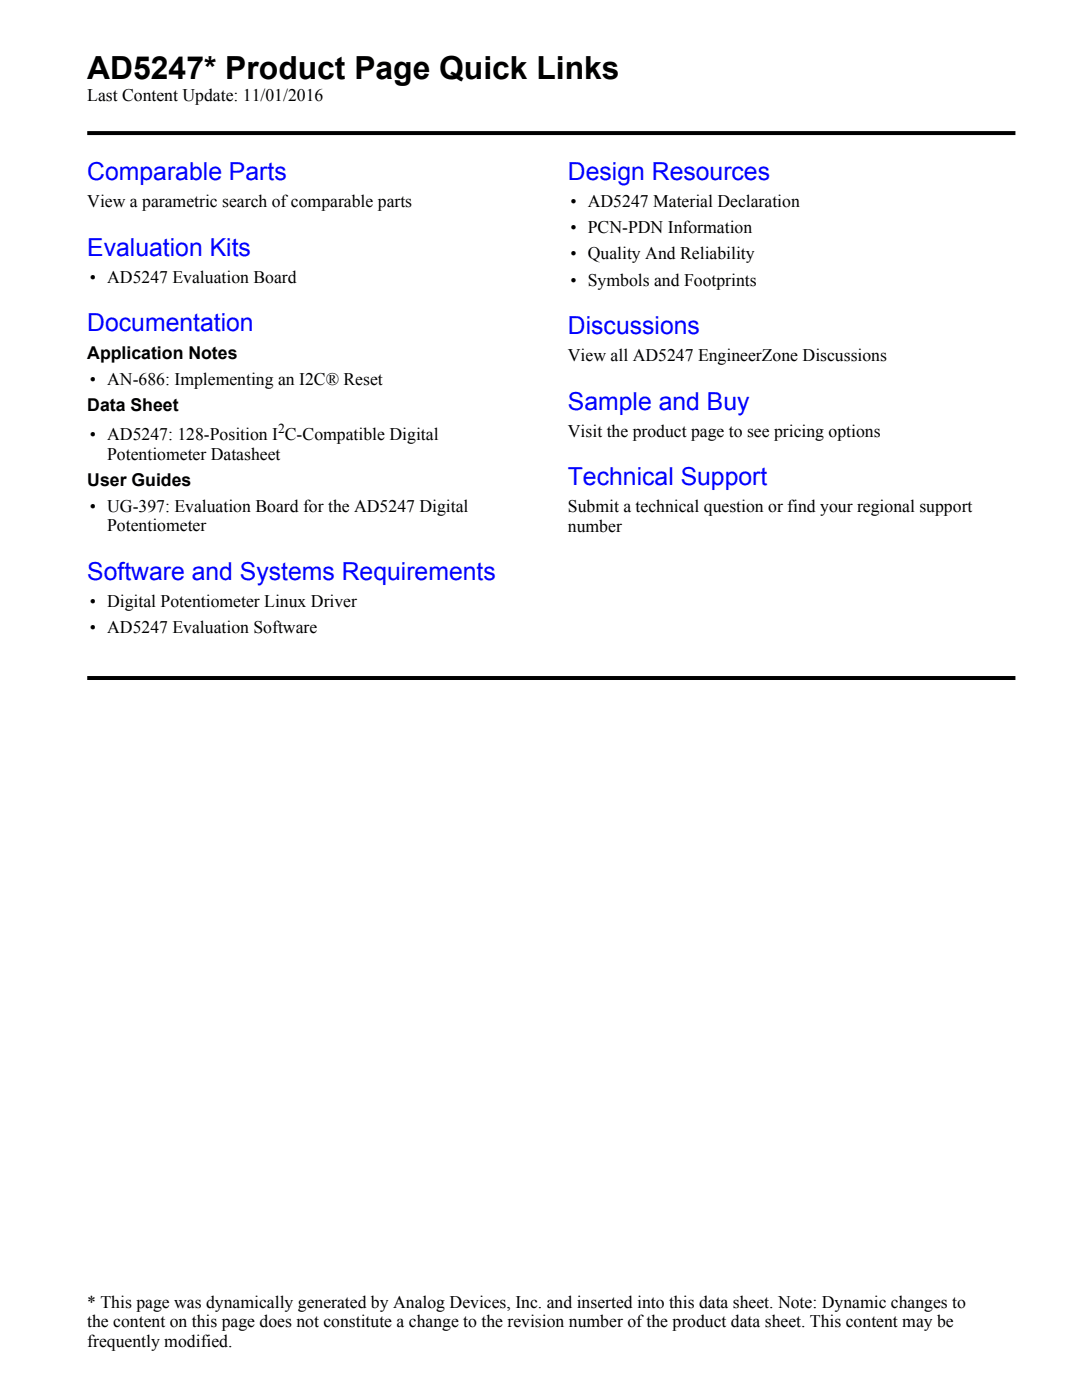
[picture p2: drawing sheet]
<svg xmlns="http://www.w3.org/2000/svg" width="216mm" height="279mm" viewBox="0 0 216 279" stroke-linecap="round" stroke-linejoin="round" font-family="sans-serif">
<defs><g id="words">
<text font-size="6.3" x="17.4" y="15.9">AD5247* Product Page Quick Links</text>
<g font-size="4.9" fill="#00f">
<text x="17.4" y="36">Comparable Parts</text>
<text x="113.3" y="36">Design Resources</text>
<text x="17.4" y="51">Evaluation Kits</text>
<text x="17.4" y="66.1">Documentation</text>
<text x="113.3" y="66.7">Discussions</text>
<text x="113.3" y="81.7">Sample and Buy</text>
<text x="113.3" y="96.8">Technical Support</text>
<text x="17.4" y="115.7">Software and Systems Requirements</text>
</g>
<g font-size="3.5">
<text x="17.4" y="20.2">Last Content Update: 11/01/2016</text>
<text x="17.4" y="41.4">View a parametric search of comparable parts</text>
<text x="113.8" y="41.4">• AD5247 Material Declaration</text>
<text x="113.8" y="46.6">• PCN-PDN Information</text>
<text x="113.8" y="51.8">• Quality And Reliability</text>
<text x="17.9" y="56.5">• AD5247 Evaluation Board</text>
<text x="113.8" y="57">• Symbols and Footprints</text>
<text x="17.4" y="71.6">Application Notes</text>
<text x="17.9" y="76.7">• AN-686: Implementing an I2C® Reset</text>
<text x="113.3" y="72.1">View all AD5247 EngineerZone Discussions</text>
<text x="17.4" y="82">Data Sheet</text>
<text x="17.9" y="87.8">• AD5247: 128-Position I C-Compatible Digital</text>
<text x="113.3" y="87.2">Visit the product page to see pricing options</text>
<text x="21.4" y="91.7">Potentiometer Datasheet</text>
<text x="17.4" y="97">User Guides</text>
<text x="17.9" y="102.1">• UG-397: Evaluation Board for the AD5247 Digital</text>
<text x="21.4" y="106">Potentiometer</text>
<text x="113.3" y="102.2">Submit a technical question or find your regional support</text>
<text x="113.3" y="106.1">number</text>
<text x="17.9" y="121.1">• Digital Potentiometer Linux Driver</text>
<text x="17.9" y="126.3">• AD5247 Evaluation Software</text>
<text x="17.4" y="261">* This page was dynamically generated by Analog Devices, Inc. and inserted into this data sheet. Note: Dynamic changes to</text>
<text x="17.4" y="264.8">the content on this page does not constitute a change to the revision number of the product data sheet. This content may be</text>
<text x="17.4" y="268.7">frequently modified.</text>
</g>
<text font-size="2.7" x="55.5" y="86.4">2</text>
</g></defs>
<g fill="#000">
<path d="M17.4 26.2h92.4l.4 .8h-92.8zM109.8 26.2h92.8v.8h-92.4z"/>
<path d="M17.4 134.9h92.4l.4 .8h-92.8zM109.8 134.9h92.8v.8h-92.4z"/>
</g>
<use href="#words"/>
</svg>
